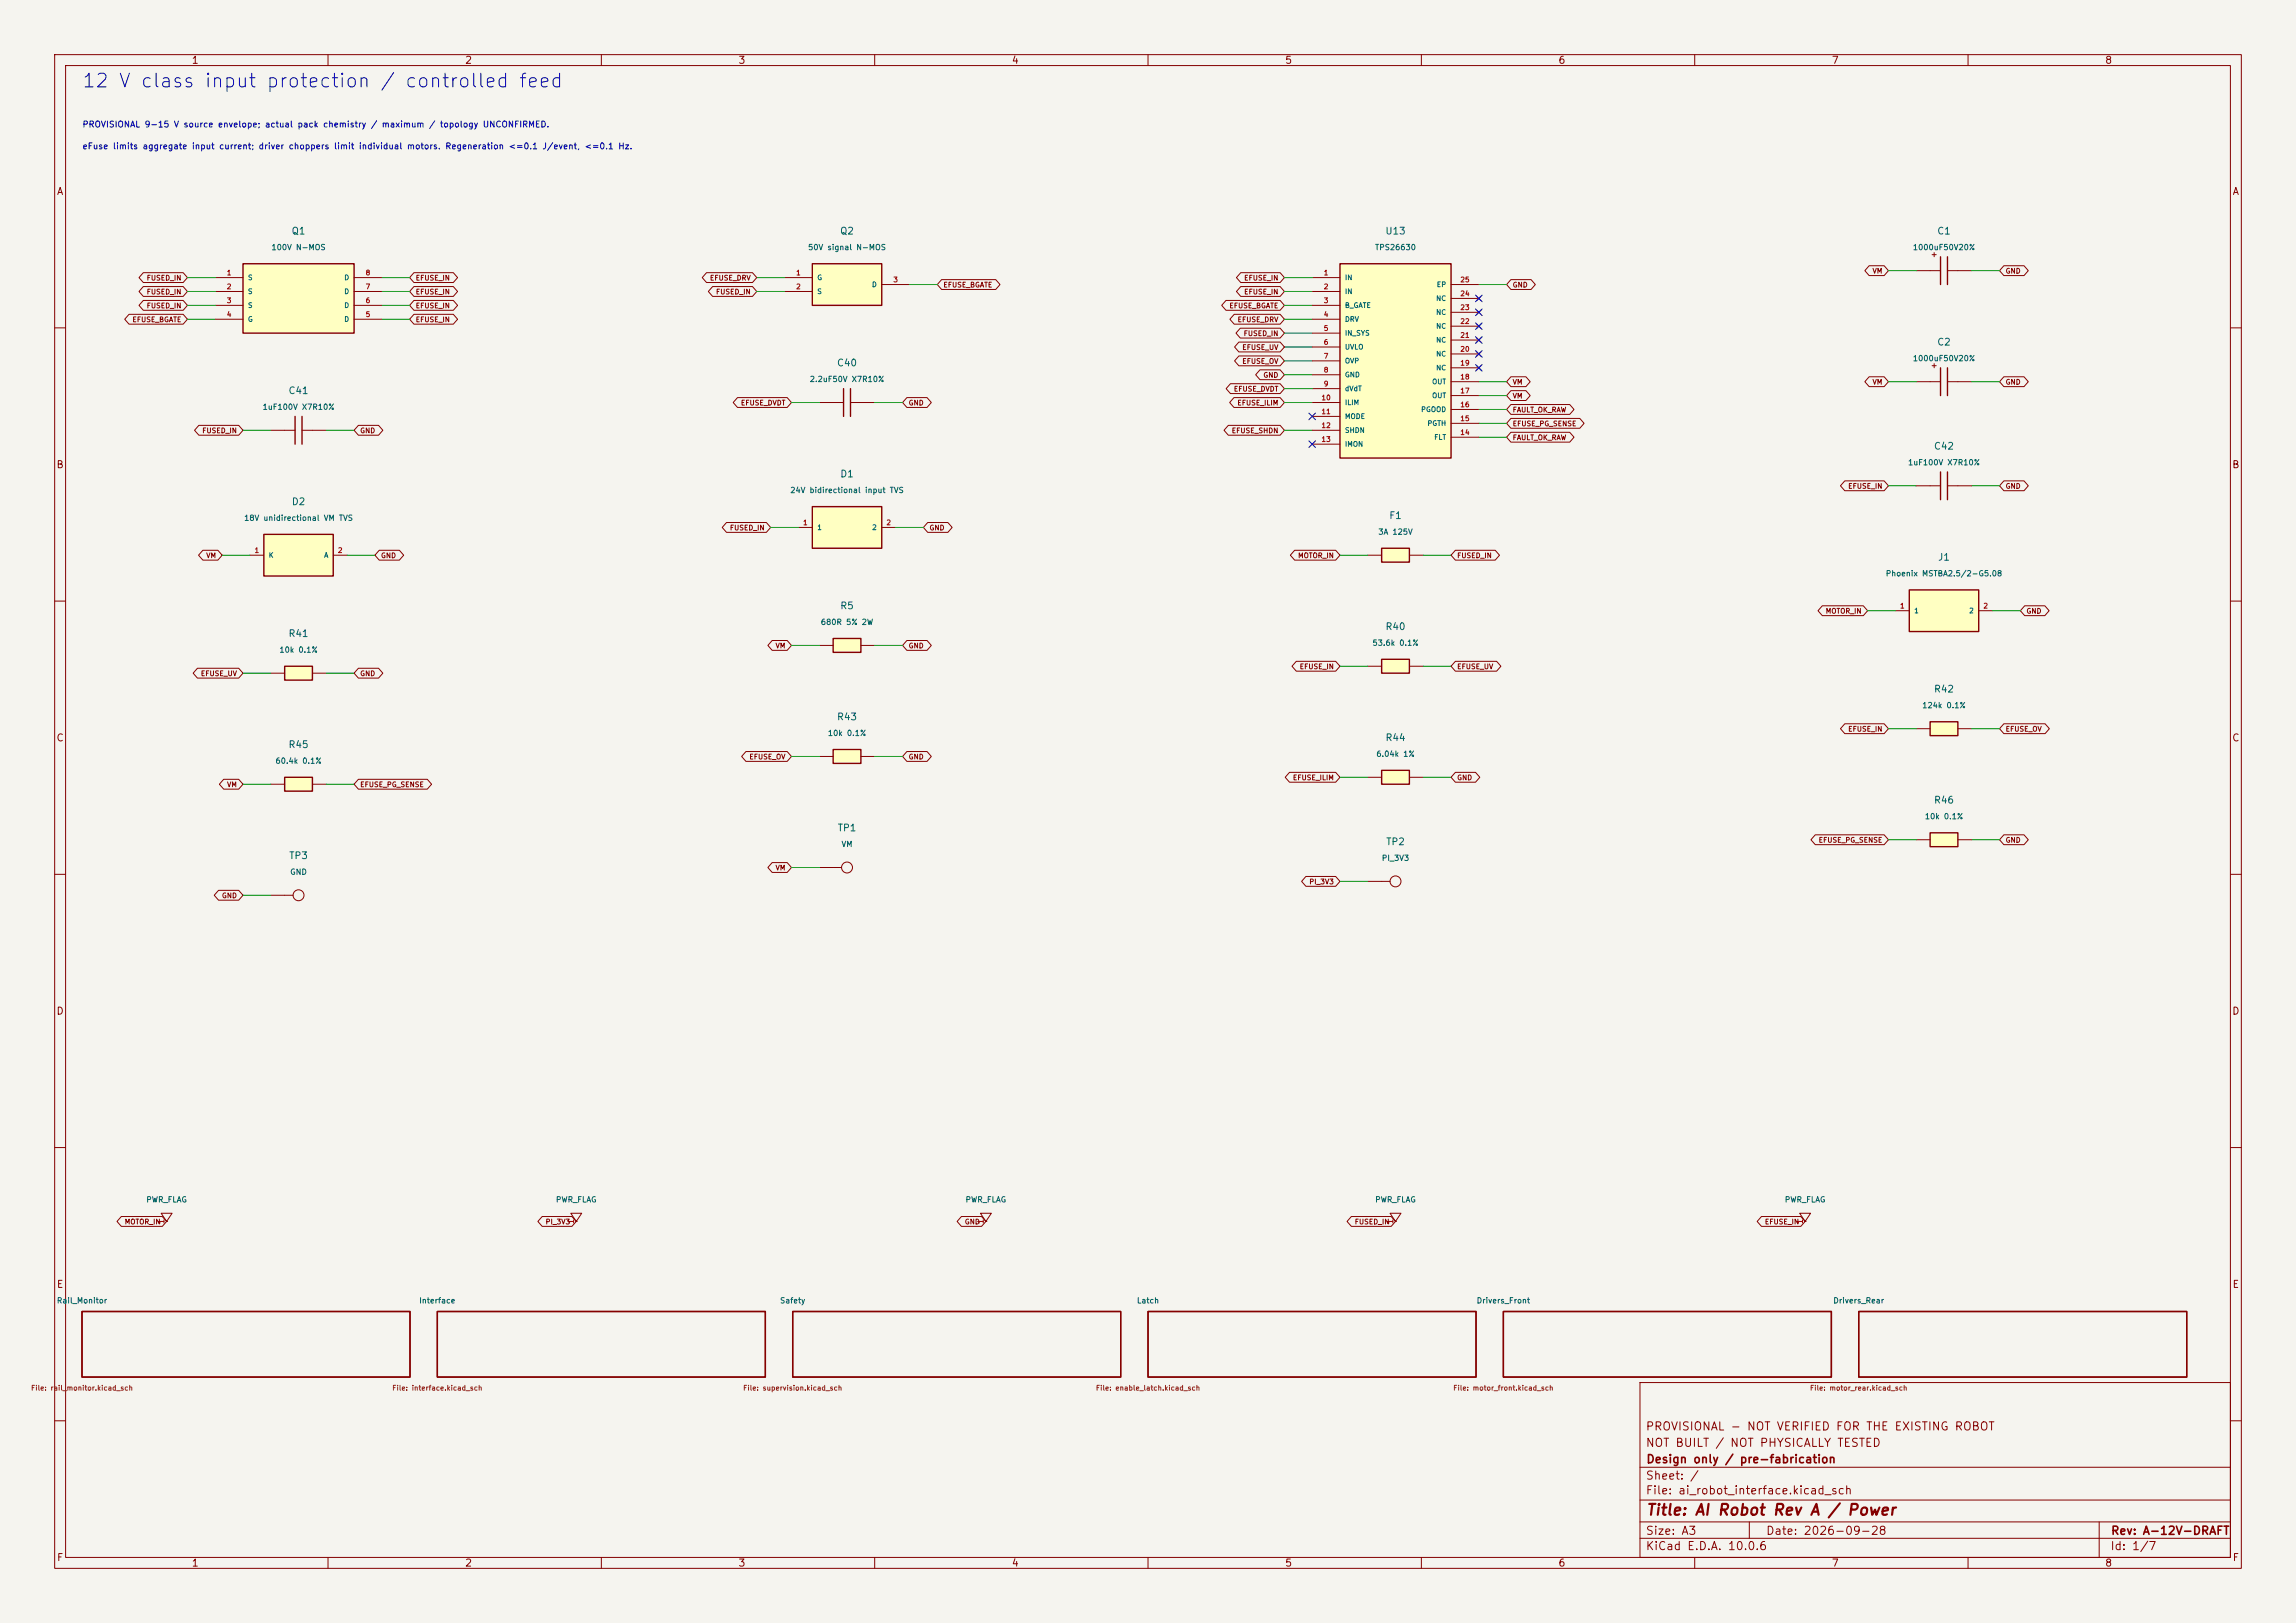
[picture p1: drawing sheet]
<svg xmlns="http://www.w3.org/2000/svg" width="420mm" height="297mm" viewBox="0 0 420 297" stroke-linecap="round" stroke-linejoin="round" font-family="sans-serif">
<defs><g id="words">
<text font-size="2.5" fill="#0000c2" x="14.9" y="16.7">12 V class input protection / controlled feed</text>
<text font-size="2" fill="#840000" x="301" y="277.8">Title: AI Robot Rev A / Power</text>
<g font-size="1.5" fill="#840000">
<text x="300.9" y="262.1">PROVISIONAL - NOT VERIFIED FOR THE EXISTING ROBOT</text>
<text x="300.9" y="265.1">NOT BUILT / NOT PHYSICALLY TESTED</text>
<text x="301" y="268.1">Design only / pre-fabrication</text>
<text x="300.9" y="273.8">File: ai_robot_interface.kicad_sch</text>
<text x="300.9" y="271.1">Sheet: /</text>
<text x="300.9" y="281.2">Size: A3</text>
<text x="322.9" y="281.2">Date: 2026-09-28</text>
<text x="386" y="281.2">Rev: A-12V-DRAFT</text>
<text x="300.9" y="284">KiCad E.D.A. 10.0.6</text>
<text x="385.9" y="284">Id: 1/7</text>
</g>
<g font-size="1.3" fill="#840000">
<text x="35" y="12">1</text>
<text x="85" y="12">2</text>
<text x="135" y="12">3</text>
<text x="185" y="12">4</text>
<text x="235" y="12">5</text>
<text x="285" y="12">6</text>
<text x="335" y="12">7</text>
<text x="385" y="12">8</text>
<text x="10.3" y="36">A</text>
<text x="408.3" y="36">A</text>
<text x="10.2" y="86">B</text>
<text x="408.2" y="86">B</text>
<text x="10.2" y="136">C</text>
<text x="408.2" y="136">C</text>
<text x="10.2" y="186">D</text>
<text x="408.2" y="186">D</text>
<text x="10.3" y="236">E</text>
<text x="408.3" y="236">E</text>
<text x="10.3" y="286">F</text>
<text x="35" y="287">1</text>
<text x="85" y="287">2</text>
<text x="135" y="287">3</text>
<text x="185" y="287">4</text>
<text x="235" y="287">5</text>
<text x="285" y="287">6</text>
<text x="335" y="287">7</text>
<text x="385" y="287">8</text>
<text x="408.3" y="286">F</text>
</g>
<g font-size="1.3" fill="#006464">
<text x="53.2" y="43.2">Q1</text>
<text x="153.6" y="43.2">Q2</text>
<text x="253.3" y="43.2">U13</text>
<text x="354.3" y="43.2">C1</text>
<text x="354.3" y="63.5">C2</text>
<text x="153" y="67.3">C40</text>
<text x="52.7" y="72.4">C41</text>
<text x="353.7" y="82.6">C42</text>
<text x="153.6" y="87.7">D1</text>
<text x="53.3" y="92.7">D2</text>
<text x="254" y="95.3">F1</text>
<text x="354.4" y="102.9">J1</text>
<text x="153.6" y="111.8">R5</text>
<text x="52.7" y="116.9">R41</text>
<text x="253.3" y="115.6">R40</text>
<text x="353.7" y="127">R42</text>
<text x="52.7" y="137.2">R45</text>
<text x="153" y="132.1">R43</text>
<text x="253.3" y="135.9">R44</text>
<text x="353.7" y="147.3">R46</text>
<text x="153.1" y="152.4">TP1</text>
<text x="253.4" y="155">TP2</text>
<text x="52.8" y="157.5">TP3</text>
</g>
<g font-size="1.1" fill="#0000c2">
<text x="15" y="23.6">PROVISIONAL 9-15 V source envelope; actual pack chemistry / maximum / topology UNCONFIRMED.</text>
<text x="15" y="27.6">eFuse limits aggregate input current; driver choppers limit individual motors. Regeneration &lt;=0.1 J/event, &lt;=0.1 Hz.</text>
</g>
<g font-size="1" fill="#006464">
<text x="49.6" y="46">100V N-MOS</text>
<text x="147.7" y="46">50V signal N-MOS</text>
<text x="251.4" y="46">TPS26630</text>
<text x="349.8" y="46">1000uF50V20%</text>
<text x="148" y="70.1">2.2uF50V X7R10%</text>
<text x="349.8" y="66.3">1000uF50V20%</text>
<text x="47.9" y="75.2">1uF100V X7R10%</text>
<text x="348.9" y="85.4">1uF100V X7R10%</text>
<text x="44.6" y="95.5">18V unidirectional VM TVS</text>
<text x="144.5" y="90.5">24V bidirectional input TVS</text>
<text x="252" y="98.1">3A 125V</text>
<text x="344.9" y="105.7">Phoenix MSTBA2.5/2-G5.08</text>
<text x="51" y="119.7">10k 0.1%</text>
<text x="150.1" y="114.6">680R 5% 2W</text>
<text x="251" y="118.4">53.6k 0.1%</text>
<text x="351.5" y="129.8">124k 0.1%</text>
<text x="151.3" y="134.9">10k 0.1%</text>
<text x="50.3" y="140">60.4k 0.1%</text>
<text x="251.7" y="138.7">6.04k 1%</text>
<text x="153.8" y="155.2">VM</text>
<text x="352" y="150.2">10k 0.1%</text>
<text x="53" y="160.3">GND</text>
<text x="252.7" y="157.8">PI_3V3</text>
<text x="26.7" y="220.3">PWR_FLAG</text>
<text x="101.6" y="220.3">PWR_FLAG</text>
<text x="176.5" y="220.3">PWR_FLAG</text>
<text x="251.5" y="220.3">PWR_FLAG</text>
<text x="326.4" y="220.3">PWR_FLAG</text>
<text x="10.3" y="238.8">Rail_Monitor</text>
<text x="76.6" y="238.8">Interface</text>
<text x="142.6" y="238.8">Safety</text>
<text x="207.9" y="238.8">Latch</text>
<text x="270" y="238.8">Drivers_Front</text>
<text x="335.3" y="238.8">Drivers_Rear</text>
</g>
<g font-size="1" fill="#840000">
<text x="353.1" y="47.3">+</text>
<text x="353.1" y="67.6">+</text>
</g>
<g font-size="1" fill="#a90000">
<text x="30.3" y="224.1" transform="rotate(-90 30.3 224.1)">1</text>
<text x="105.2" y="224.1" transform="rotate(-90 105.2 224.1)">1</text>
<text x="180.2" y="224.1" transform="rotate(-90 180.2 224.1)">1</text>
<text x="255.1" y="224.1" transform="rotate(-90 255.1 224.1)">1</text>
<text x="330" y="224.1" transform="rotate(-90 330 224.1)">1</text>
</g>
<g font-size=".9" fill="#840000">
<text x="26.7" y="51.5">FUSED_IN</text>
<text x="76" y="51.5">EFUSE_IN</text>
<text x="129.8" y="51.5">EFUSE_DRV</text>
<text x="172.5" y="52.8">EFUSE_BGATE</text>
<text x="227.5" y="51.5">EFUSE_IN</text>
<text x="276.6" y="52.8">GND</text>
<text x="342.4" y="50.3">VM</text>
<text x="366.8" y="50.3">GND</text>
<text x="24.1" y="59.2">EFUSE_BGATE</text>
<text x="26.7" y="56.6">FUSED_IN</text>
<text x="26.7" y="54.1">FUSED_IN</text>
<text x="76" y="54.1">EFUSE_IN</text>
<text x="76" y="56.6">EFUSE_IN</text>
<text x="76" y="59.2">EFUSE_IN</text>
<text x="130.9" y="54.1">FUSED_IN</text>
<text x="224.8" y="56.6">EFUSE_BGATE</text>
<text x="226.3" y="59.2">EFUSE_DRV</text>
<text x="227.5" y="54.1">EFUSE_IN</text>
<text x="227.1" y="64.2">EFUSE_UV</text>
<text x="227.4" y="61.7">FUSED_IN</text>
<text x="225.6" y="71.9">EFUSE_DVDT</text>
<text x="227.1" y="66.8">EFUSE_OV</text>
<text x="231" y="69.3">GND</text>
<text x="276.6" y="70.6">VM</text>
<text x="342.4" y="70.6">VM</text>
<text x="366.8" y="70.6">GND</text>
<text x="135.4" y="74.4">EFUSE_DVDT</text>
<text x="166.1" y="74.4">GND</text>
<text x="226.2" y="74.4">EFUSE_ILIM</text>
<text x="276.6" y="75.7">FAULT_OK_RAW</text>
<text x="276.6" y="73.1">VM</text>
<text x="36.9" y="79.5">FUSED_IN</text>
<text x="65.8" y="79.5">GND</text>
<text x="225.2" y="79.5">EFUSE_SHDN</text>
<text x="276.6" y="80.8">FAULT_OK_RAW</text>
<text x="276.6" y="78.2">EFUSE_PG_SENSE</text>
<text x="338" y="89.6">EFUSE_IN</text>
<text x="366.8" y="89.6">GND</text>
<text x="133.4" y="97.3">FUSED_IN</text>
<text x="169.9" y="97.3">GND</text>
<text x="37.6" y="102.3">VM</text>
<text x="69.6" y="102.3">GND</text>
<text x="237.4" y="102.3">MOTOR_IN</text>
<text x="266.5" y="102.3">FUSED_IN</text>
<text x="333.9" y="112.5">MOTOR_IN</text>
<text x="370.6" y="112.5">GND</text>
<text x="141.8" y="118.9">VM</text>
<text x="166.1" y="118.9">GND</text>
<text x="36.6" y="123.9">EFUSE_UV</text>
<text x="65.8" y="123.9">GND</text>
<text x="237.7" y="122.7">EFUSE_IN</text>
<text x="266.5" y="122.7">EFUSE_UV</text>
<text x="338" y="134.1">EFUSE_IN</text>
<text x="366.8" y="134.1">EFUSE_OV</text>
<text x="137" y="139.2">EFUSE_OV</text>
<text x="166.1" y="139.2">GND</text>
<text x="236.4" y="143">EFUSE_ILIM</text>
<text x="266.5" y="143">GND</text>
<text x="41.4" y="144.3">VM</text>
<text x="65.8" y="144.3">EFUSE_PG_SENSE</text>
<text x="332.6" y="154.4">EFUSE_PG_SENSE</text>
<text x="366.8" y="154.4">GND</text>
<text x="141.8" y="159.5">VM</text>
<text x="40.5" y="164.6">GND</text>
<text x="239.4" y="162">PI_3V3</text>
<text x="22.7" y="224.3">MOTOR_IN</text>
<text x="99.7" y="224.3">PI_3V3</text>
<text x="176.4" y="224.3">GND</text>
<text x="247.7" y="224.3">FUSED_IN</text>
<text x="322.7" y="224.3">EFUSE_IN</text>
</g>
<g font-size=".9" fill="#a90000">
<text x="41.4" y="50.6">1</text>
<text x="41.4" y="53.1">2</text>
<text x="66.8" y="53.1">7</text>
<text x="66.8" y="50.6">8</text>
<text x="145.5" y="50.6">1</text>
<text x="145.5" y="53.1">2</text>
<text x="163.3" y="51.9">3</text>
<text x="242.1" y="50.6">1</text>
<text x="242.1" y="53.1">2</text>
<text x="267" y="51.9">25</text>
<text x="41.4" y="55.7">3</text>
<text x="41.4" y="58.2">4</text>
<text x="66.8" y="58.2">5</text>
<text x="66.8" y="55.7">6</text>
<text x="242.1" y="55.7">3</text>
<text x="242.1" y="58.2">4</text>
<text x="267" y="59.5">22</text>
<text x="267" y="56.9">23</text>
<text x="267" y="54.4">24</text>
<text x="242.1" y="60.8">5</text>
<text x="242.1" y="63.3">6</text>
<text x="242.1" y="65.8">7</text>
<text x="267" y="64.6">20</text>
<text x="267" y="62">21</text>
<text x="242.1" y="68.4">8</text>
<text x="242.1" y="70.9">9</text>
<text x="267" y="69.6">18</text>
<text x="267" y="67.1">19</text>
<text x="241.6" y="73.5">10</text>
<text x="241.6" y="76">11</text>
<text x="267" y="77.3">15</text>
<text x="267" y="74.7">16</text>
<text x="267" y="72.2">17</text>
<text x="241.6" y="78.5">12</text>
<text x="241.6" y="81.1">13</text>
<text x="267" y="79.8">14</text>
<text x="46.5" y="101.4">1</text>
<text x="61.7" y="101.4">2</text>
<text x="146.8" y="96.3">1</text>
<text x="162" y="96.3">2</text>
<text x="347.5" y="111.6">1</text>
<text x="362.7" y="111.6">2</text>
</g>
<g font-size=".9" fill="#006464">
<text x="45.3" y="51.5">S</text>
<text x="62.9" y="51.5">D</text>
<text x="149.4" y="51.5">G</text>
<text x="159.4" y="52.8">D</text>
<text x="245.9" y="51.5">IN</text>
<text x="262.7" y="52.8">EP</text>
<text x="45.3" y="54">S</text>
<text x="45.3" y="56.6">S</text>
<text x="45.3" y="59.1">G</text>
<text x="62.9" y="59.1">D</text>
<text x="62.9" y="56.6">D</text>
<text x="62.9" y="54">D</text>
<text x="149.4" y="54">S</text>
<text x="245.9" y="54">IN</text>
<text x="245.9" y="56.6">B_GATE</text>
<text x="245.9" y="59.1">DRV</text>
<text x="262.6" y="57.8">NC</text>
<text x="262.6" y="55.3">NC</text>
<text x="245.9" y="61.6">IN_SYS</text>
<text x="245.9" y="64.2">UVLO</text>
<text x="262.6" y="65.5">NC</text>
<text x="262.6" y="62.9">NC</text>
<text x="262.6" y="60.4">NC</text>
<text x="245.9" y="66.7">OVP</text>
<text x="245.9" y="69.3">GND</text>
<text x="245.9" y="71.8">dVdT</text>
<text x="261.9" y="70.5">OUT</text>
<text x="262.6" y="68">NC</text>
<text x="245.9" y="74.3">ILIM</text>
<text x="245.9" y="76.9">MODE</text>
<text x="259.9" y="75.6">PGOOD</text>
<text x="261.9" y="73.1">OUT</text>
<text x="245.9" y="79.4">SHDN</text>
<text x="245.9" y="82">IMON</text>
<text x="261" y="78.2">PGTH</text>
<text x="262.3" y="80.7">FLT</text>
<text x="149.4" y="97.2">1</text>
<text x="159.4" y="97.2">2</text>
<text x="49.1" y="102.3">K</text>
<text x="59.2" y="102.3">A</text>
<text x="350.1" y="112.4">1</text>
<text x="360.1" y="112.4">2</text>
</g>
<g font-size=".9" fill="#725600">
<text x="5.6" y="254.7">File: rail_monitor.kicad_sch</text>
<text x="71.7" y="254.7">File: interface.kicad_sch</text>
<text x="135.8" y="254.7">File: supervision.kicad_sch</text>
<text x="200.4" y="254.7">File: enable_latch.kicad_sch</text>
<text x="265.7" y="254.7">File: motor_front.kicad_sch</text>
<text x="331" y="254.7">File: motor_rear.kicad_sch</text>
</g>
</g></defs>
<path d="M0 0h420v297h-420z" fill="#f5f4ef" stroke="#f5f4ef" stroke-width=".18"/>
<g fill="none" stroke="#840000" stroke-width=".18">
<path d="M10 10h400v277h-400zM12 12h396v273h-396zM60 10v2M110 10v2M160 10v2M210 10v2M260 10v2M310 10v2M360 10v2M10 60h2M408 60h2M10 110h2"/>
<path d="M408 110h2M10 160h2M408 160h2M10 210h2M408 210h2M300 253h108v32h-108zM10 260h2M300 278.5h108M300 274.5h108M300 268.5h108M320 278.5v3M384 278.5v6.5"/>
<path d="M408 260h2M60 285v2M110 285v2M160 285v2M210 285v2M260 285v2M300 281.5h108M310 285v2M360 285v2"/>
</g>
<path d="M15 240h60v12h-60zM80 240h60v12h-60zM145 240h60v12h-60zM210 240h60v12h-60zM275 240h60v12h-60zM340 240h60v12h-60z" fill="none" stroke="#840000" stroke-width=".25"/>
<path d="M353.1 132.1h5v2.5h-5z" fill="#ffffc2"/>
<path d="M353.1 132.1h5v2.5h-5z" fill="none" stroke="#840000" stroke-width=".25"/>
<g fill="none" stroke="#840000" stroke-width=".18">
<path d="M350.5 133.4h2.6M358.1 133.4h2.6M49.5 163.8h4.1M254.3 222h2l-1 1.5zM255.3 223.5h.1"/>
<circle cx="54.6" cy="163.8" r="1"/>
</g>
<path d="M252.7 141h5.1v2.5h-5.1z" fill="#ffffc2"/>
<path d="M252.7 141h5.1v2.5h-5.1z" fill="none" stroke="#840000" stroke-width=".25"/>
<path d="M250.2 142.2h2.5M257.8 142.2h2.5" fill="none" stroke="#840000" stroke-width=".18"/>
<path d="M52.1 121.9h5v2.6h-5z" fill="#ffffc2"/>
<path d="M52.1 121.9h5v2.6h-5z" fill="none" stroke="#840000" stroke-width=".25"/>
<path d="M49.5 123.2h2.6M57.1 123.2h2.6" fill="none" stroke="#840000" stroke-width=".18"/>
<path d="M353.1 152.4h5v2.5h-5z" fill="#ffffc2"/>
<path d="M353.1 152.4h5v2.5h-5z" fill="none" stroke="#840000" stroke-width=".25"/>
<path d="M350.5 153.7h2.6M358.1 153.7h2.6" fill="none" stroke="#840000" stroke-width=".18"/>
<path d="M252.7 120.7h5.1v2.5h-5.1z" fill="#ffffc2"/>
<path d="M252.7 120.7h5.1v2.5h-5.1z" fill="none" stroke="#840000" stroke-width=".25"/>
<path d="M250.2 121.9h2.5M257.8 121.9h2.5" fill="none" stroke="#840000" stroke-width=".18"/>
<path d="M252.7 100.3h5.1v2.6h-5.1z" fill="#ffffc2"/>
<path d="M252.7 100.3h5.1v2.6h-5.1z" fill="none" stroke="#840000" stroke-width=".25"/>
<path d="M250.2 101.6h2.5M257.8 101.6h2.5" fill="none" stroke="#840000" stroke-width=".18"/>
<path d="M349.2 108h12.7v7.6h-12.7z" fill="#ffffc2"/>
<path d="M349.2 108h12.7v7.6h-12.7z" fill="none" stroke="#840000" stroke-width=".25"/>
<path d="M346.7 111.8h2.5M361.9 111.8h2.6" fill="none" stroke="#840000" stroke-width=".18"/>
<path d="M44.4 48.3h20.4v12.7h-20.4z" fill="#ffffc2"/>
<path d="M44.4 48.3h20.4v12.7h-20.4z" fill="none" stroke="#840000" stroke-width=".25"/>
<path d="M39.4 50.8h5M39.4 53.3h5M39.4 55.9h5M39.4 58.4h5M64.8 50.8h5M64.8 53.3h5M64.8 55.9h5M64.8 58.4h5M104.4 222h2l-1 1.5zM105.4 223.5h.1M329.2 222h2l-1 1.5zM330.2 223.5h.1" fill="none" stroke="#840000" stroke-width=".18"/>
<path d="M148.6 48.3h12.7v7.6h-12.7z" fill="#ffffc2"/>
<path d="M148.6 48.3h12.7v7.6h-12.7z" fill="none" stroke="#840000" stroke-width=".25"/>
<path d="M143.5 50.8h5.1M143.5 53.3h5.1M161.3 52.1h5.1" fill="none" stroke="#840000" stroke-width=".18"/>
<path d="M245.1 48.3h20.3v35.5h-20.3z" fill="#ffffc2"/>
<path d="M245.1 48.3h20.3v35.5h-20.3zM154.3 71.1v5.1M155.6 71.1v5.1" fill="none" stroke="#840000" stroke-width=".25"/>
<g fill="none" stroke="#840000" stroke-width=".18">
<path d="M240 50.8h5.1M240 53.3h5.1M240 55.9h5.1M240 58.4h5.1M265.4 59.7h5.1M265.4 57.2h5.1M265.4 54.6h5.1M265.4 52.1h5.1M270.1 59.3l.8 .8M270.1 56.8l.8 .7M270.1 54.2l.8 .8M270.9 59.3l-.8 .8"/>
<path d="M270.9 56.8l-.8 .7M270.9 54.2l-.8 .8M149.9 73.7h4.4M155.6 73.7h4.4M240 61h5.1M240 63.5h5.1M240 66h5.1M240 68.6h5.1M240 71.1h5.1M240 73.7h5.1M240 76.2h5.1M240 78.7h5.1"/>
<path d="M265.4 77.5h5.1M265.4 74.9h5.1M265.4 72.4h5.1M265.4 69.9h5.1M265.4 67.3h5.1M265.4 64.8h5.1M265.4 62.2h5.1M270.1 66.9l.8 .8M270.1 64.4l.8 .8M270.1 61.8l.8 .8M270.9 66.9l-.8 .8M270.9 64.4l-.8 .8"/>
<path d="M270.9 61.8l-.8 .8M240 81.3h5.1M265.4 80h5.1"/>
</g>
<path d="M148.6 92.7h12.7v7.6h-12.7z" fill="#ffffc2"/>
<path d="M355 47v5.1M356.2 47v5.1M148.6 92.7h12.7v7.6h-12.7z" fill="none" stroke="#840000" stroke-width=".25"/>
<path d="M350.5 49.5h4.5M356.2 49.5h4.5M146 96.5h2.6M161.3 96.5h2.5" fill="none" stroke="#840000" stroke-width=".18"/>
<path d="M152.4 116.8h5.1v2.6h-5.1z" fill="#ffffc2"/>
<path d="M152.4 116.8h5.1v2.6h-5.1z" fill="none" stroke="#840000" stroke-width=".25"/>
<path d="M149.9 118.1h2.5M157.5 118.1h2.5" fill="none" stroke="#840000" stroke-width=".18"/>
<path d="M52.1 142.2h5v2.6h-5z" fill="#ffffc2"/>
<path d="M355 67.3v5.1M356.2 67.3v5.1M52.1 142.2h5v2.6h-5z" fill="none" stroke="#840000" stroke-width=".25"/>
<path d="M350.5 69.9h4.5M356.2 69.9h4.5M49.5 143.5h2.6M57.1 143.5h2.6M179.3 222h2l-1 1.5zM180.3 223.5h.1" fill="none" stroke="#840000" stroke-width=".18"/>
<path d="M152.4 137.2h5.1v2.5h-5.1z" fill="#ffffc2"/>
<path d="M54 76.2v5.1M55.2 76.2v5.1M152.4 137.2h5.1v2.5h-5.1z" fill="none" stroke="#840000" stroke-width=".25"/>
<path d="M49.5 78.7h4.5M55.2 78.7h4.5M149.9 138.4h2.5M157.5 138.4h2.5" fill="none" stroke="#840000" stroke-width=".18"/>
<path d="M48.3 97.8h12.7v7.6h-12.7z" fill="#ffffc2"/>
<path d="M48.3 97.8h12.7v7.6h-12.7zM355 86.4v5M356.2 86.4v5" fill="none" stroke="#840000" stroke-width=".25"/>
<g fill="none" stroke="#840000" stroke-width=".18">
<path d="M23.6 57.5h9.9l.8 .9-.8 .9h-9.9l-.8-.9zM26.2 55h7.3l.8 .9-.8 .9h-7.3l-.8-.9zM26.2 52.4h7.3l.8 .9-.8 .9h-7.3l-.8-.9zM26.2 49.9h7.3l.8 .9-.8 .9h-7.3l-.8-.9zM75.7 49.9h7.2l.8 .9-.8 .9h-7.2l-.8-.9zM75.7 52.4h7.2l.8 .9-.8 .9h-7.2l-.8-.9zM75.7 55h7.2l.8 .9-.8 .9h-7.2l-.8-.9zM75.7 57.5h7.2l.8 .9-.8 .9h-7.2l-.8-.9zM129.2 49.9h8.4l.8 .9-.8 .9h-8.4l-.7-.9zM130.4 52.4h7.2l.8 .9-.8 .9h-7.2l-.8-.9zM172.2 51.2h9.9l.8 .9-.8 .9h-9.9l-.8-.9zM224.3 55h9.9l.7 .9-.7 .9h-9.9l-.8-.9z"/>
<path d="M225.8 57.5h8.4l.7 .9-.7 .9h-8.4l-.8-.9zM227 52.4h7.2l.7 .9-.7 .9h-7.2l-.8-.9zM227 49.9h7.2l.7 .9-.7 .9h-7.2l-.8-.9zM276.4 51.2h3.7l.8 .9-.8 .9h-3.7l-.8-.9zM341.9 48.6h2.8l.7 .9-.7 .9h-2.8l-.8-.9zM366.5 48.6h3.7l.8 .9-.8 .9h-3.7l-.7-.9zM36.4 77.8h7.3l.7 .9-.7 .9h-7.3l-.8-.9zM65.6 77.8h3.6l.8 .9-.8 .9h-3.6l-.8-.9zM134.9 72.8h9.1l.8 .9-.8 .9h-9.1l-.8-.9zM165.9 72.8h3.7l.8 .9-.8 .9h-3.7l-.8-.9zM224.7 77.8h9.5l.7 .9-.7 .9h-9.5l-.8-.9zM225.1 70.2h9.1l.7 .9-.7 .9h-9.1l-.8-.9z"/>
<path d="M225.7 72.8h8.5l.7 .9-.7 .9h-8.5l-.8-.9zM226.6 62.6h7.6l.7 .9-.7 .9h-7.6l-.8-.9zM226.6 65.1h7.6l.7 .9-.7 .9h-7.6l-.8-.9zM226.9 60.1h7.3l.7 .9-.7 .9h-7.3l-.8-.9zM230.5 67.7h3.7l.7 .9-.7 .9h-3.7l-.8-.9zM276.4 79.1h10.7l.8 .9-.8 .9h-10.7l-.8-.9zM276.4 76.6h12.6l.8 .9-.8 .9h-12.6l-.8-.9zM276.4 74h10.7l.8 .9-.8 .9h-10.7l-.8-.9zM276.4 71.5h2.7l.8 .9-.8 .9h-2.7l-.8-.9zM276.4 68.9h2.7l.8 1-.8 .9h-2.7l-.8-.9zM341.9 68.9h2.8l.7 1-.7 .9h-2.8l-.8-.9zM366.5 68.9h3.7l.8 1-.8 .9h-3.7l-.7-.9z"/>
<path d="M132.9 95.6h7.3l.8 .9-.8 .9h-7.3l-.8-.9zM169.7 95.6h3.7l.8 .9-.8 .9h-3.7l-.8-.9zM337.4 88h7.3l.7 .9-.7 .9h-7.3l-.7-.9zM350.5 88.9h4.5M356.2 88.9h4.5M366.5 88h3.7l.8 .9-.8 .9h-3.7l-.7-.9zM37.1 100.7h2.8l.7 .9-.7 .9h-2.8l-.8-.9zM45.7 101.6h2.6M61 101.6h2.5M69.4 100.7h3.7l.7 .9-.7 .9h-3.7l-.8-.9zM141.2 117.2h2.8l.8 .9-.8 .9h-2.8l-.7-.9zM165.9 117.2h3.7l.8 .9-.8 .9h-3.7l-.8-.9z"/>
<path d="M236.8 100.7h7.5l.8 .9-.8 .9h-7.5l-.8-.9zM266.2 100.7h7.3l.8 .9-.8 .9h-7.3l-.8-.9zM333.3 110.9h7.5l.8 .9-.8 .9h-7.5l-.7-.9zM370.4 110.9h3.6l.8 .9-.8 .9h-3.6l-.8-.9zM36.1 122.3h7.6l.7 .9-.7 .9h-7.6l-.8-.9zM65.6 122.3h3.6l.8 .9-.8 .9h-3.6l-.8-.9zM136.4 137.5h7.6l.8 .9-.8 .9h-7.6l-.7-.9zM165.9 137.5h3.7l.8 .9-.8 .9h-3.7l-.8-.9zM237.1 121h7.2l.8 .9-.8 .9h-7.2l-.8-.9zM266.2 121h7.6l.8 .9-.8 .9h-7.6l-.8-.9zM337.4 132.4h7.3l.7 1-.7 .9h-7.3l-.7-.9zM366.5 132.4h7.6l.8 1-.8 .9h-7.6l-.7-.9z"/>
<path d="M40.9 142.6h2.8l.7 .9-.7 .9h-2.8l-.8-.9zM65.6 142.6h12.6l.7 .9-.7 .9h-12.6l-.8-.9zM141.2 157.8h2.8l.8 1-.8 .9h-2.8l-.7-.9zM149.9 158.8h4M235.9 141.3h8.4l.8 .9-.8 .9h-8.4l-.8-.9zM266.2 141.3h3.7l.8 .9-.8 .9h-3.7l-.8-.9zM332 152.8h12.7l.7 .9-.7 .9h-12.7l-.7-.9zM366.5 152.8h3.7l.8 .9-.8 .9h-3.7l-.7-.9zM40 162.9h3.7l.7 .9-.7 .9h-3.7l-.8-.9zM238.9 160.4h5.4l.8 .9-.8 .9h-5.4l-.8-.9zM250.2 161.3h4.1M22.2 222.6h7.5l.8 .9-.8 .9h-7.5l-.8-.9z"/>
<path d="M29.5 222h2l-1 1.5zM30.5 223.5h.1M99.2 222.6h5.4l.8 .9-.8 .9h-5.4l-.8-.9zM175.9 222.6h3.7l.7 .9-.7 .9h-3.7l-.8-.9zM247.2 222.6h7.3l.8 .9-.8 .9h-7.3l-.8-.9zM322.2 222.6h7.2l.8 .9-.8 .9h-7.2l-.8-.9z"/>
<circle cx="154.9" cy="158.7" r="1"/>
<circle cx="255.3" cy="161.3" r="1"/>
</g>
<g fill="none" stroke="#009600" stroke-width=".18">
<path d="M34.3 50.8h5.1M34.3 53.3h5.1M34.3 58.4h5.1M34.3 55.9h5.1M69.8 50.8h5.1M69.8 53.3h5.1M69.8 58.4h5.1M69.8 55.9h5.1M138.4 50.8h5.1M138.4 53.3h5.1M166.4 52.1h5M234.9 50.8h5.1"/>
<path d="M234.9 53.3h5.1M234.9 58.4h5.1M234.9 55.9h5.1M270.5 52.1h5.1M345.4 49.5h5.1M360.7 49.5h5.1M44.4 78.7h5.1M59.7 78.7h5.1M144.8 73.7h5.1M160 73.7h5.1M234.9 73.7h5.1M234.9 71.1h5.1"/>
<path d="M234.9 68.6h5.1M234.9 78.7h5.1M234.9 66h5.1M234.9 63.5h5.1M234.9 61h5.1M270.5 69.9h5.1M270.5 72.4h5.1M270.5 74.9h5.1M270.5 77.5h5.1M345.4 69.9h5.1M360.7 69.9h5.1M141 96.5h5"/>
<path d="M163.8 96.5h5.1M270.5 80h5.1M345.4 88.9h5.1M360.7 88.9h5.1M40.6 101.6h5.1M63.5 101.6h5.1M144.8 118.1h5.1M160 118.1h5.1M245.1 101.6h5.1M260.3 101.6h5.1M341.6 111.8h5.1M364.5 111.8h5.1"/>
<path d="M44.4 123.2h5.1M59.7 123.2h5.1M144.8 138.4h5.1M160 138.4h5.1M245.1 121.9h5.1M260.3 121.9h5.1M345.4 133.4h5.1M360.7 133.4h5.1M44.4 143.5h5.1M59.7 143.5h5.1M144.8 158.8h5.1M245.1 142.2h5.1"/>
<path d="M260.3 142.2h5.1M345.4 153.7h5.1M360.7 153.7h5.1M44.4 163.8h5.1M245.1 161.3h5.1"/>
</g>
<g fill="none" stroke="#000084" stroke-width=".18">
<path d="M269.9 54l1.2 1.2M269.9 59.1l1.2 1.2M269.9 56.5l1.2 1.3M271.1 54l-1.2 1.2M271.1 59.1l-1.2 1.2M271.1 56.5l-1.2 1.3M239.4 75.6l1.2 1.2M240.6 75.6l-1.2 1.2M269.9 66.7l1.2 1.2M269.9 64.2l1.2 1.2M269.9 61.6l1.2 1.2M271.1 66.7l-1.2 1.2"/>
<path d="M271.1 64.2l-1.2 1.2M271.1 61.6l-1.2 1.2M239.4 80.7l1.2 1.2M240.6 80.7l-1.2 1.2"/>
</g>
<use href="#words"/>
</svg>
